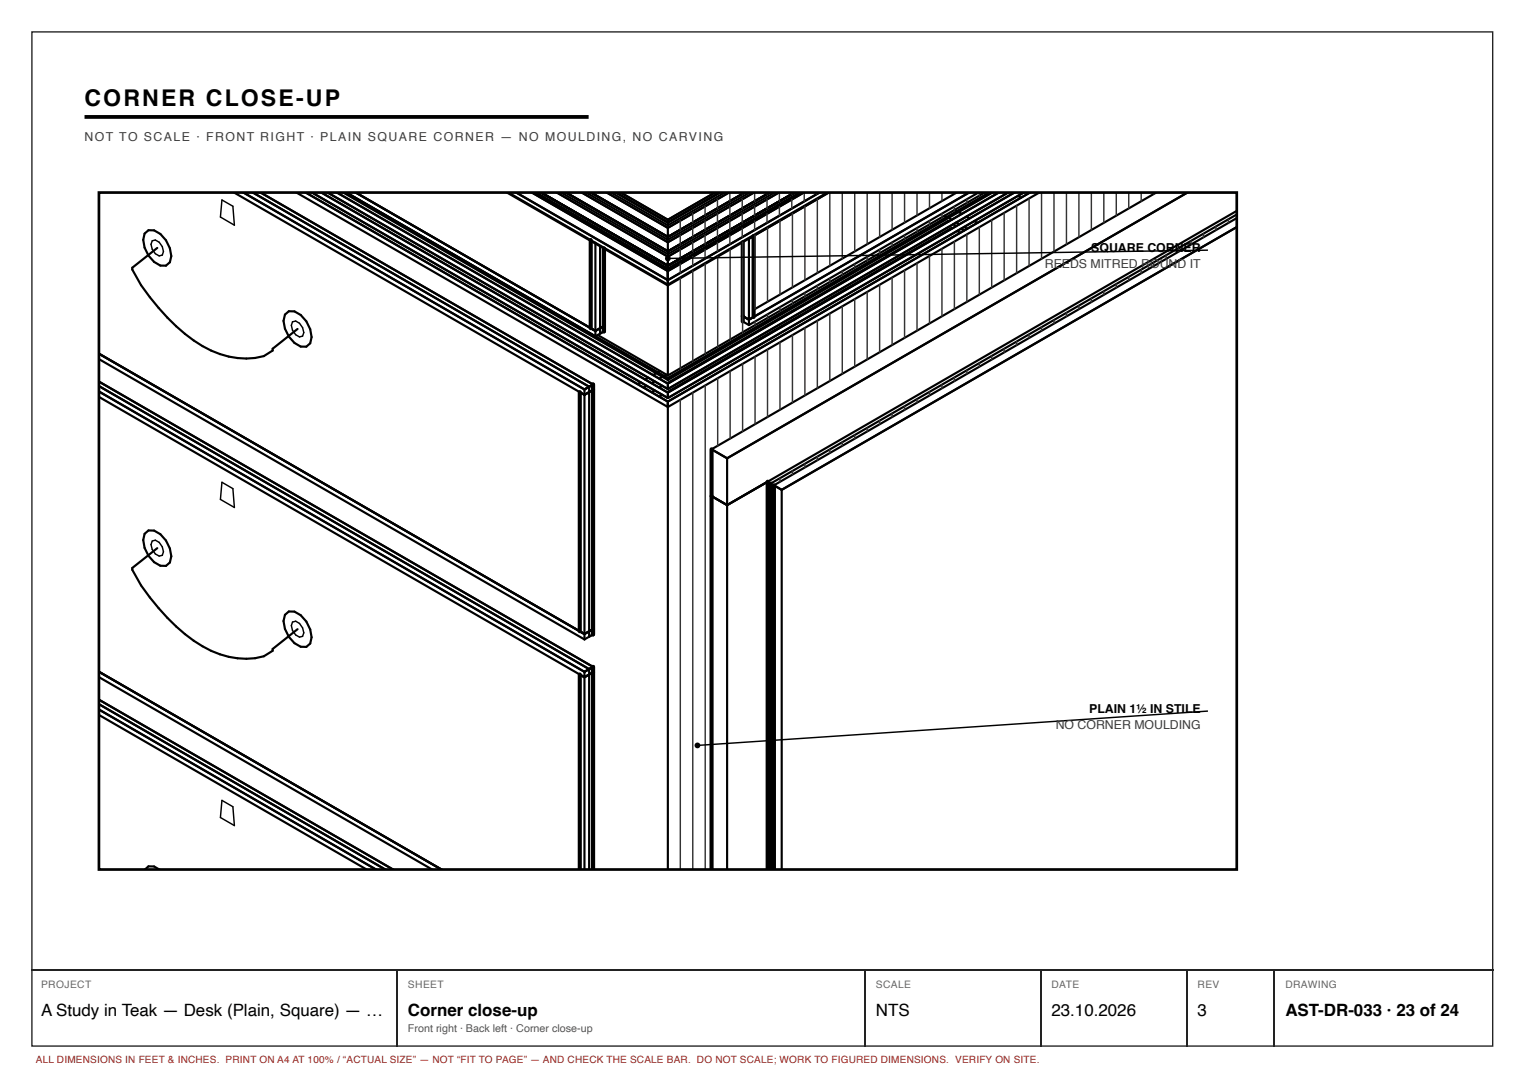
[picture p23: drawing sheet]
<svg xmlns="http://www.w3.org/2000/svg" width="297mm" height="210mm" viewBox="0 0 297 210" stroke-linecap="round" stroke-linejoin="round" font-family="sans-serif">
<defs><g id="words">
<text font-size="4.5" x="16.5" y="20.7">CORNER CLOSE-UP</text>
<g font-size="3.3">
<text x="8" y="197.9">A Study in Teak — Desk (Plain, Square) — …</text>
<text x="79.5" y="197.9">Corner close-up</text>
<text x="170.7" y="197.9">NTS</text>
<text x="204.9" y="197.9">23.10.2026</text>
<text x="233.4" y="197.9">3</text>
<text x="250.5" y="197.9">AST-DR-033 · 23 of 24</text>
</g>
<g font-size="2.4" fill="#3d3d3d">
<text x="16.5" y="27.4">NOT TO SCALE · FRONT RIGHT · PLAIN SQUARE CORNER — NO MOULDING, NO CARVING</text>
<text x="203.6" y="52.3">REEDS MITRED ROUND IT</text>
<text x="205.7" y="142.1">NO CORNER MOULDING</text>
</g>
<g font-size="2.4">
<text x="212.7" y="49">SQUARE CORNER</text>
<text x="212.3" y="138.9">PLAIN 1½ IN STILE</text>
</g>
<text font-size="2.1" fill="#555" x="79.5" y="201.1">Front right · Back left · Corner close-up</text>
<g font-size="2" fill="#666">
<text x="8" y="192.6">PROJECT</text>
<text x="79.5" y="192.6">SHEET</text>
<text x="170.7" y="192.6">SCALE</text>
<text x="204.9" y="192.6">DATE</text>
<text x="233.4" y="192.6">REV</text>
<text x="250.5" y="192.6">DRAWING</text>
</g>
<text font-size="1.9" fill="#a51d17" x="7" y="207.2">ALL DIMENSIONS IN FEET &amp; INCHES. PRINT ON A4 AT 100% / “ACTUAL SIZE” — NOT “FIT TO PAGE” — AND CHECK THE SCALE BAR. DO NOT SCALE; WORK TO FIGURED DIMENSIONS. VERIFY ON SITE.</text>
</g></defs>
<path d="M6.2 6.2h284.7v197.7h-284.7zM6.1 189h284.9M77.4 189.2v14.8M168.7 189.2v14.8M202.8 189.2v14.8M231.4 189.2v14.8M248.3 189.2v14.8" fill="none" stroke="#222" stroke-width=".26"/>
<path d="M16.5 22.8h98.2" fill="none" stroke="#000" stroke-width=".74" stroke-linecap="butt"/>
<path d="M43.3 39l2.1 1.2 .3 3.7-2.7-1.6zM29.7 46.9l.6-.1a2.23 2.23 0 0 1 1.3 2.9l-.6 .2a2.25 2.25 0 0 1-1.3-3zM235.4 48.8l-105.2 1.6M57 62.7l.6-.1a2.24 2.24 0 0 1 1.4 2.9l-.6 .2a2.25 2.25 0 0 1-1.4-3zM43.3 94l2.1 1.2 .3 3.7-2.7-1.6zM29.7 105.4l.6-.1a2.25 2.25 0 0 1 1.3 2.9l-.6 .2a2.23 2.23 0 0 1-1.3-3zM57 121.2l.6-.1a2.26 2.26 0 0 1 1.4 2.9l-.6 .2a2.23 2.23 0 0 1-1.4-3zM235.4 138.6l-99.5 6.7M43.3 156l2.1 1.2 .3 3.7-2.7-1.6z" fill="none" stroke="#000" stroke-width=".28"/>
<g fill="none" stroke="#000" stroke-width=".42">
<path d="M45.5 37.5l68.4 39.4M47.4 37.5l66.5 38.4M49.2 37.5l65.6 37.9M50.7 37.5l64.9 37.4M57.7 37.5l72.5 41.8 72.4-41.8M59.5 37.5l70.7 40.8M60.7 37.5l69.5 40.1M62.5 37.5l67.7 39M63.8 37.5l66.4 38.3M65.6 37.5l64.6 37.3M66.8 37.5l63.4 36.6M67.4 37.5l62.8 36.2"/>
<path d="M69.2 37.5l46.8 27M98.7 37.5l31.5 18.1 31.4-18.1M99 37.5l31.2 18 31.1-18M100.5 37.5l29.7 17.1 29.6-17.1M100.5 37.5l29.7 17.1M103.6 37.5l26.6 15.3 26.5-15.3M104.2 37.5l26 15 25.9-15M104.4 37.5l25.8 14.8 25.7-14.8M105.3 37.5l24.9 14.3M105.4 37.5l24.8 14.3M108.4 37.5l21.8 12.5M109.3 37.5l20.9 12"/>
<path d="M110.2 37.5l20 11.5 19.9-11.5M113.3 37.5l16.9 9.7M114.1 37.5l16.1 9.2M115.1 37.5l15.1 8.7 15-8.7M118.2 37.5l12 6.9M119 37.5l11.2 6.4M119.9 37.5l10.3 5.9M120.9 37.5l9.3 5.3M139.4 37.5l-9.2 5.3M140.3 37.5l-10.1 5.9M140.4 37.5l-10.2 5.9M141.3 37.5l-11.1 6.4"/>
<path d="M142.2 37.5l-12 6.9M145.2 37.5l-15 8.7M146.2 37.5l-16 9.2M147 37.5l-16.8 9.7M151 37.5l-20.8 12M151.9 37.5l-21.7 12.5M155 37.5l-24.8 14.3M186.5 37.5l-39.6 22.9M189 37.5l-43 24.8M190.8 37.5l-44.8 25.8M192 37.5l-61.8 35.7M192.9 37.5l-62.7 36.2"/>
<path d="M193.5 37.5l-63.3 36.6M194.7 37.5l-64.5 37.3M196.6 37.5l-66.4 38.3M197.2 37.5l.3 .2M197.8 37.5l-67.6 39M198.4 38.2l.6 .3M199.6 37.5l-69.4 40.1M200.8 37.5l-70.6 40.8M225.4 37.5l-86.7 50.1 3 1.7M231.5 37.5l-89.8 51.8M28.2 45.5l.7-.6h1.1a5.8 5.8 0 0 1 3.4 5l-.3 1.2-.8 .7h-1a5.8 5.8 0 0 1-3.4-5.1zM30.6 48.3l-4.8 3.9v.3a39.6 39.6 0 0 0 13.7 14.9 15.7 15.7 0 0 0 11.9 2l1.7-1.1v-.3l4.9-3.9"/>
<path d="M116 47.3v18.2l1.7-.9-.8 .4v-17M130.2 42.8v1.1M130.2 44.4v2.3M130.2 47.2v2.3M130.2 50v23.2M146.9 46l-.9 .5v16.8M184.1 42l.5 .3M184.9 42.5l.6 .3M184.9 43.2l-.2-.1-54.7 31.6M185.6 44.5l-.1-.1-55.5 32M185.8 43.7l.6 .4M186.1 40.9l.4 .3"/>
<path d="M186.4 43.4l.6 .3M186.5 45l.6 .4M186.8 41.3l.6 .4M187.3 44.6l.6 .3M187.9 44.2l.6 .4M188.3 42.2l.7 .4M189.9 43.1l.6 .3M241.1 41.1l-99.4 57.3M241.1 41.8l-91.5 52.8 .6-.4M241.1 42.5l-90.3 52.1 1.5 .9M241.1 44.2l-88.8 51.3M19.2 68.9l94.7 54.7"/>
<path d="M19.2 70l94.7 54.6M19.2 75.2l95.6 55.2M19.2 74.3l96.4 55.7M19.2 77.3l94.7 54.7M19.2 76.3l94.7 54.6M55.5 61.3l.8-.6h1.1a5.7 5.7 0 0 1 3.3 5l-.2 1.2-.8 .7-1.1-.1a5.8 5.8 0 0 1-3.3-5zM113 76.4l.9 .5M113.9 75.9v48.7M114.7 75.5l-.8 .4M114.8 75.4v48.7l.8-.5-1.7 1M115.1 64l.9 .5M115.6 74.9l-.8 .5"/>
<path d="M115.6 76l-1.7 .9M115.6 74.9l-1.7 1M116.5 65.3l13.7 7.9M117.7 63.5l-1.7 1M124.8 74.5l-.6 .3M126.1 75.2l-.6 .3M126.4 73.6l-.7 .4M127.6 74.3l-.6 .4M127.6 76.1l-.6 .3M127.9 72.7l-.6 .4M128.6 72.3l-.4 .3M129.1 73.4l-.6 .4"/>
<path d="M129.1 75.2l-.6 .3M129.1 76.9l-.6 .4M129.9 73l-.5 .3M130.2 73.7v.4M130.2 74.8v1M130.2 76.5v1.1M130.2 78.3v91.2M144.8 62.6l1.2 .7M144.8 61.6l1.2 .7M146.9 61.8l-.9 .5M138.7 96.7l3 1.7M141.7 89.3v80.2"/>
<path d="M149.6 93.9l-7.9 4.5M152.3 95.5v74M28.2 104l.7-.6h1.1a5.8 5.8 0 0 1 3.4 5l-.3 1.2-.8 .7h-1a5.7 5.7 0 0 1-3.4-5.1zM30.6 106.8l-4.8 3.9v.3a39.4 39.4 0 0 0 13.7 14.9 15.6 15.6 0 0 0 11.9 2l1.7-1.1v-.3l4.9-3.9M55.5 119.8l.8-.6h1.1a5.7 5.7 0 0 1 3.3 5l-.2 1.2-.8 .7-1.1-.1a5.8 5.8 0 0 1-3.3-5zM19.2 130.9l66.9 38.6M19.2 131.9l65.1 37.6M19.2 137.2l56 32.3M19.2 136.3l57.5 33.2M19.2 139.3l52.3 30.2M19.2 138.2l54.2 31.3M113 123l.9 .6"/>
<path d="M113 131.4l.9 .6M113.9 130.9v38.6M114.7 130.5l-.8 .4M114.8 130.4v39.1M115.6 122.6l-1.7 1M115.6 130l-.8 .4M115.6 131l-1.7 1M115.6 130l-1.7 .9M28.2 169.5l.7-.7 1.1 .1 1.1 .6"/>
</g>
<path d="M115.1 46.8v17.2M117.7 48.4v16.2M144.8 47.2v15.4M146.9 46v15.8M113 76.4v46.6M115.6 74.9v48.7M138.7 87.6v81.9M149.6 93.9v75.6M150.2 94.2v75.3M150.8 94.6v74.9M113 131.4v38.1M115.6 130v39.5" fill="none" stroke="#000" stroke-width=".8"/>
<g fill="none" stroke="#333" stroke-width=".28">
<path d="M139.8 38.8v1.8M142.2 37.5v1.7M144.7 37.5v.3M144.7 38.8v1.8M147.1 37.5v1.7M149.5 37.5v.3M149.5 38.9v1.7M151.9 37.5v1.7M154.3 37.5v.3M154.3 38.9v1.7M156.7 37.5v1.7M159.2 37.5v.3"/>
<path d="M159.3 38.8v14.4M161.7 37.5v14.3M164.1 37.5v12.9M166.6 37.5v11.5M169 37.5v10.1M171.4 37.5v8.7M173.9 37.5v7.3M176.3 37.5v5.9M178.7 37.5v4.5M181.1 37.5v3.1M183.6 37.5v1.7M186 37.5v.3"/>
<path d="M188.4 38.8v.7M190.9 37.5v.6M200.6 38.7v13.1M203 37.5v12.9M205.4 37.5v11.5M207.8 37.5v10.1M210.3 37.5v8.7M212.7 37.5v7.3M215.1 37.5v5.9M217.6 37.5v4.5M220 37.5v3.1M222.4 37.5v1.7"/>
<path d="M224.8 37.5v.3M132.6 43v1.8M132.6 45.8v1.8M132.6 48.6v1.8M132.6 51.4v1.8M132.6 54.2v17.6M135 41.6v1.8M135 44.4v1.8M135 47.2v1.8M135 50v1.8M135 52.8v17.6M137.4 40.2v1.8"/>
<path d="M137.4 43v1.8M137.4 45.8v1.8M137.4 48.6v1.8M137.4 51.4v17.6M139.8 41.6v1.8M139.8 44.4v1.8M139.8 47.3v1.7M139.9 50v17.6M142.2 40.2v1.8M142.2 43v1.8M142.2 45.8v1.8M142.3 48.6v17.6"/>
<path d="M144.7 41.7v1.7M144.7 44.5v1.7M144.7 47.2v17.6M147.1 40.2v1.8M147.1 43.1v1.7M147.2 45.8v14.4M149.5 41.7v1.7M149.6 44.4v14.4M151.9 40.3v1.7M152 43v14.4M152 59.9v.7M154.4 41.6v14.4"/>
<path d="M154.4 58.5v.7M156.9 40.2v14.4M156.9 57.1v.7M159.3 55.7v.7M161.7 54.3v.7M164.1 52.9v.7M164.1 59.7v13.2M166.6 51.4v.7M166.6 58.3v13.1M169 50v.7M169 56.9v13.1M171.4 48.6v.7"/>
<path d="M171.4 55.5v13.1M173.9 47.2v.7M173.9 54.1v13.1M176.3 45.8v.8M176.3 52.7v13.1M178.7 44.4v.7M178.7 51.3v13.1M181.1 43v.7M181.1 49.9v13.1M183.6 41.6v.7M183.6 48.5v13.1M186 40.2v.7"/>
<path d="M186 47.1v13.1M188.4 45.7v13.1M190.9 44.3v13.1M193.3 42.9v13.1M195.7 41.5v13.1M198.1 40.1v13.1M210.3 59.6v.7M212.7 58.2v.7M215.1 56.8v.7M217.6 55.3v.8M220 53.9v.7M222.4 52.5v.7"/>
<path d="M224.8 51.1v.7M227.3 49.7v.7M229.7 48.3v.7M232.1 46.9v.7M234.5 45.5v.7M237 44.1v.7M239.4 42.7v.7M132.6 77.9v91.6M135 76.5v93M137.4 75.1v94.4M139.9 73.7v13.2M142.3 72.3v13.2"/>
<path d="M144.7 70.9v13.2M147.2 62.7v.7M147.2 69.5v13.2M149.6 61.3v.7M149.6 68.1v13.2M152 66.7v13.2M154.4 65.3v13.2M156.9 63.9v13.2M159.3 62.5v13.2M161.7 61.1v13.2M176.3 79.2v.7M178.7 77.8v.7"/>
<path d="M181.1 76.4v.7M183.6 75v.7M186 73.6v.7M188.4 72.2v.7M190.9 70.8v.7M193.3 69.4v.7M195.7 68v.7M198.1 66.6v.7M200.6 65.2v.7M203 63.8v.7M205.4 62.4v.7M207.8 60.9v.8"/>
<path d="M152 93.2v.7M154.4 91.8v.7M156.9 90.4v.7M159.3 89v.7M161.7 87.6v.7M164.1 86.2v.7M166.6 84.8v.7M169 83.4v.7M171.4 82v.7M173.9 80.6v.7"/>
</g>
<path d="M19.3 37.5h221.7v132h-221.7z" fill="none" stroke="#000" stroke-width=".53"/>
<g fill="#000">
<circle cx="130.2" cy="50.4" r=".56"/>
<circle cx="135.9" cy="145.3" r=".56"/>
</g>
<use href="#words"/>
</svg>
